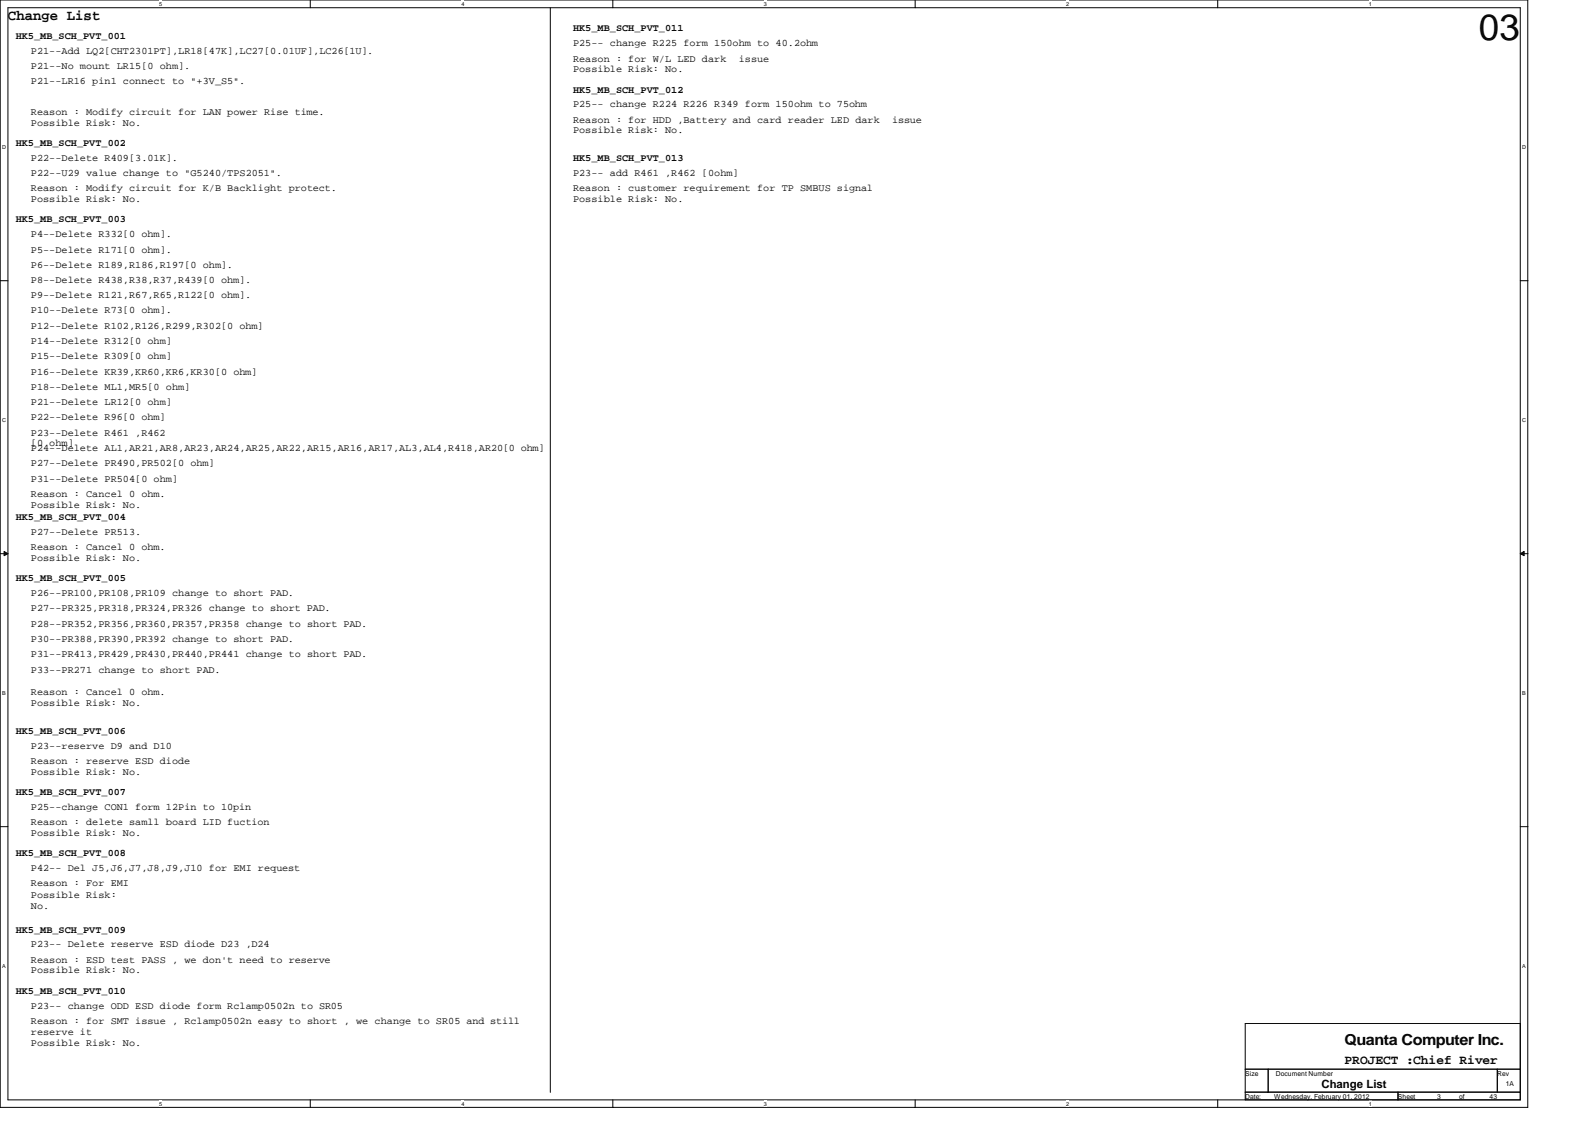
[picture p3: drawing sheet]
<svg xmlns="http://www.w3.org/2000/svg" width="297mm" height="210mm" viewBox="0 0 297 210" stroke-linecap="round" stroke-linejoin="round" font-family="sans-serif">
<defs><g id="words">
<text font-size="6.8" x="275.4" y="7.5">03</text>
<text font-size="2.8" x="250.4" y="194.6">Quanta Computer Inc.</text>
<text font-size="2.7" x="1.5" y="3.7">Change List</text>
<text font-size="2.4" x="250.4" y="198.2">PROJECT :Chief River</text>
<text font-size="2.1" x="246.1" y="202.6">Change List</text>
<g font-size="1.9">
<text x="106.7" y="5.8">HK5_MB_SCH_PVT_011</text>
<text x="2.9" y="7.3">HK5_MB_SCH_PVT_001</text>
<text x="5.8" y="10">P21--Add LQ2[CHT2301PT],LR18[47K],LC27[0.01UF],LC26[1U].</text>
<text x="106.7" y="8.6">P25-- change R225 form 150ohm to 40.2ohm</text>
<text x="106.7" y="11.5">Reason : for W/L LED dark</text>
<text x="137.6" y="11.5">issue</text>
<text x="5.8" y="12.9">P21--No mount LR15[0 ohm].</text>
<text x="5.8" y="15.7">P21--LR16 pin1 connect to &quot;+3V_S5&quot;.</text>
<text x="106.7" y="13.5">Possible Risk: No.</text>
<text x="106.7" y="17.2">HK5_MB_SCH_PVT_012</text>
<text x="5.8" y="21.4">Reason : Modify circuit for LAN power Rise time.</text>
<text x="5.8" y="23.4">Possible Risk: No.</text>
<text x="106.7" y="22.8">Reason : for HDD ,Battery and card reader LED dark</text>
<text x="106.7" y="20">P25-- change R224 R226 R349 form 150ohm to 75ohm</text>
<text x="166.2" y="22.8">issue</text>
<text x="2.9" y="27.2">HK5_MB_SCH_PVT_002</text>
<text x="5.8" y="29.9">P22--Delete R409[3.01K].</text>
<text x="106.7" y="24.8">Possible Risk: No.</text>
<text x="5.8" y="32.8">P22--U29 value change to &quot;G5240/TPS2051&quot;.</text>
<text x="5.8" y="35.6">Reason : Modify circuit for K/B Backlight protect.</text>
<text x="106.7" y="30">HK5_MB_SCH_PVT_013</text>
<text x="106.7" y="35.6">Reason : customer requirement for TP SMBUS signal</text>
<text x="106.7" y="32.8">P23-- add R461 ,R462 [0ohm]</text>
<text x="2.9" y="41.4">HK5_MB_SCH_PVT_003</text>
<text x="5.8" y="37.6">Possible Risk: No.</text>
<text x="106.7" y="37.6">Possible Risk: No.</text>
<text x="5.8" y="44.2">P4--Delete R332[0 ohm].</text>
<text x="5.8" y="47">P5--Delete R171[0 ohm].</text>
<text x="5.8" y="49.9">P6--Delete R189,R186,R197[0 ohm].</text>
<text x="5.8" y="52.7">P8--Delete R438,R38,R37,R439[0 ohm].</text>
<text x="5.8" y="55.5">P9--Delete R121,R67,R65,R122[0 ohm].</text>
<text x="5.8" y="58.4">P10--Delete R73[0 ohm].</text>
<text x="5.8" y="61.3">P12--Delete R102,R126,R299,R302[0 ohm]</text>
<text x="5.8" y="64.1">P14--Delete R312[0 ohm]</text>
<text x="5.8" y="66.9">P15--Delete R309[0 ohm]</text>
<text x="5.8" y="69.8">P16--Delete KR39,KR60,KR6,KR30[0 ohm]</text>
<text x="5.8" y="72.6">P18--Delete ML1,MR5[0 ohm]</text>
<text x="5.8" y="75.5">P21--Delete LR12[0 ohm]</text>
<text x="5.8" y="78.3">P22--Delete R96[0 ohm]</text>
<text x="5.8" y="84">P24--Delete AL1,AR21,AR8,AR23,AR24,AR25,AR22,AR15,AR16,AR17,AL3,AL4,R418,AR20[0 ohm]</text>
<text x="5.8" y="81.2">P23--Delete R461 ,R462</text>
<text x="5.8" y="83.1">[0 ohm]</text>
<text x="5.8" y="86.8">P27--Delete PR490,PR502[0 ohm]</text>
<text x="5.8" y="89.7">P31--Delete PR504[0 ohm]</text>
<text x="5.8" y="92.5">Reason : Cancel 0 ohm.</text>
<text x="5.8" y="94.5">Possible Risk: No.</text>
<text x="2.9" y="96.9">HK5_MB_SCH_PVT_004</text>
<text x="5.8" y="99.7">P27--Delete PR513.</text>
<text x="5.8" y="102.5">Reason : Cancel 0 ohm.</text>
<text x="5.8" y="104.5">Possible Risk: No.</text>
<text x="2.9" y="108.2">HK5_MB_SCH_PVT_005</text>
<text x="5.8" y="111">P26--PR100,PR108,PR109 change to short PAD.</text>
<text x="5.8" y="113.9">P27--PR325,PR318,PR324,PR326 change to short PAD.</text>
<text x="5.8" y="116.7">P28--PR352,PR356,PR360,PR357,PR358 change to short PAD.</text>
<text x="5.8" y="119.5">P30--PR388,PR390,PR392 change to short PAD.</text>
<text x="5.8" y="122.4">P31--PR413,PR429,PR430,PR440,PR441 change to short PAD.</text>
<text x="5.8" y="125.3">P33--PR271 change to short PAD.</text>
<text x="5.8" y="129.5">Reason : Cancel 0 ohm.</text>
<text x="5.8" y="131.5">Possible Risk: No.</text>
<text x="2.9" y="136.7">HK5_MB_SCH_PVT_006</text>
<text x="5.8" y="142.3">Reason : reserve ESD diode</text>
<text x="5.8" y="139.5">P23--reserve D9 and D10</text>
<text x="2.9" y="148.1">HK5_MB_SCH_PVT_007</text>
<text x="5.8" y="144.3">Possible Risk: No.</text>
<text x="5.8" y="153.7">Reason : delete samll board LID fuction</text>
<text x="5.8" y="155.7">Possible Risk: No.</text>
<text x="5.8" y="150.8">P25--change CON1 form 12Pin to 10pin</text>
<text x="2.9" y="159.5">HK5_MB_SCH_PVT_008</text>
<text x="5.8" y="162.2">P42-- Del J5,J6,J7,J8,J9,J10 for EMI request</text>
<text x="5.8" y="165.1">Reason : For EMI</text>
<text x="5.8" y="167.2">Possible Risk:</text>
<text x="2.9" y="173.7">HK5_MB_SCH_PVT_009</text>
<text x="5.8" y="169.3">No.</text>
<text x="5.8" y="176.4">P23-- Delete reserve ESD diode D23 ,D24</text>
<text x="5.8" y="179.3">Reason : ESD test PASS , we don't need to reserve</text>
<text x="2.9" y="185.1">HK5_MB_SCH_PVT_010</text>
<text x="5.8" y="181.3">Possible Risk: No.</text>
<text x="5.8" y="190.7">Reason : for SMT issue , Rclamp0502n easy to short , we change to SR05 and still</text>
<text x="5.8" y="187.8">P23-- change ODD ESD diode form Rclamp0502n to SR05</text>
<text x="5.8" y="192.8">reserve it</text>
<text x="5.8" y="194.9">Possible Risk: No.</text>
</g>
<g font-size="1.3">
<text x="231.9" y="200.3">Size</text>
<text x="237.6" y="200.3">Document Number</text>
<text x="278.8" y="200.3">Rev</text>
<text x="280.4" y="202.3">1A</text>
<text x="231.9" y="204.6">Date:</text>
<text x="237.3" y="204.6">Wednesday, February 01, 2012</text>
<text x="260.3" y="204.6">Sheet</text>
<text x="267.6" y="204.6">3</text>
<text x="271.7" y="204.6">of</text>
<text x="277.4" y="204.6">43</text>
</g>
<g font-size="1">
<text x="29.6" y="1.1">5</text>
<text x="85.9" y="1.1">4</text>
<text x="142.3" y="1.1">3</text>
<text x="198.6" y="1.1">2</text>
<text x="254.9" y="1.1">1</text>
<text x=".4" y="27.7">D</text>
<text x="283.5" y="27.7">D</text>
<text x=".4" y="78.6">C</text>
<text x="283.5" y="78.6">C</text>
<text x=".4" y="129.4">B</text>
<text x="283.5" y="129.4">B</text>
<text x=".4" y="180.3">A</text>
<text x="283.5" y="180.3">A</text>
<text x="29.6" y="205.9">5</text>
<text x="85.9" y="205.9">4</text>
<text x="142.3" y="205.9">3</text>
<text x="198.6" y="205.9">2</text>
<text x="254.9" y="205.9">1</text>
</g>
</g></defs>
<path d="M0 0h284.5v206.2h-284.5zM1.5 1.4h281.6v203.5h-281.6z" fill="none" stroke="#000" stroke-width=".19"/>
<g fill="#fff">
<path d="M29.6 .2h.6v1.1h-.6z"/>
<path d="M29.6 205h.6v1.2h-.6z"/>
</g>
<path d="M57.8 0v1.4M57.8 204.9v1.4" fill="none" stroke="#000" stroke-width=".19"/>
<g fill="#fff">
<path d="M85.9 .2h.6v1.1h-.6z"/>
<path d="M85.9 205h.6v1.2h-.6z"/>
</g>
<path d="M114.1 0v1.4M114.1 204.9v1.4" fill="none" stroke="#000" stroke-width=".19"/>
<g fill="#fff">
<path d="M142.3 .2h.5v1.1h-.5z"/>
<path d="M142.3 205h.5v1.2h-.5z"/>
</g>
<path d="M170.4 0v1.4M170.4 204.9v1.4" fill="none" stroke="#000" stroke-width=".19"/>
<g fill="#fff">
<path d="M198.6 .2h.5v1.1h-.5z"/>
<path d="M198.6 205h.5v1.2h-.5z"/>
</g>
<path d="M226.8 0v1.4M226.8 204.9v1.4" fill="none" stroke="#000" stroke-width=".19"/>
<g fill="#fff">
<path d="M254.9 .2h.6v1.1h-.6z"/>
<path d="M254.9 205h.6v1.2h-.6z"/>
<path d="M.4 26.8h.7v1.2h-.7z"/>
<path d="M283.5 26.8h.7v1.2h-.7z"/>
<path d="M.4 77.7h.7v1.1h-.7z"/>
<path d="M283.5 77.7h.7v1.1h-.7z"/>
</g>
<path d="M0 52.3h1.5M283.1 52.3h1.5" fill="none" stroke="#000" stroke-width=".19"/>
<g fill="#fff">
<path d="M.4 128.5h.7v1.2h-.7z"/>
<path d="M283.5 128.5h.7v1.2h-.7z"/>
</g>
<path d="M0 103.1h1.5M.8 102.7l.7 .4-.7 .4zM283.1 103.1l.7-.4v.8zM283.1 103.1h1.5" fill="none" stroke="#000" stroke-width=".19"/>
<path d="M.8 102.7l.7 .4-.7 .4zM283.1 103.1l.7-.4v.8z" fill="#000"/>
<g fill="#fff">
<path d="M.4 179.4h.7v1.1h-.7z"/>
<path d="M283.5 179.4h.6v1.1h-.6z"/>
</g>
<path d="M102.5 1.4v202.1M0 154h1.5M283.1 154h1.5M231.9 190.6h51.2v14.3h-51.2zM231.9 199.1h51.2M236.2 199.1v4.3M278.8 199.1v4.3M231.9 203.4h51.2M260.3 203.4v1.5" fill="none" stroke="#000" stroke-width=".19"/>
<use href="#words"/>
</svg>
